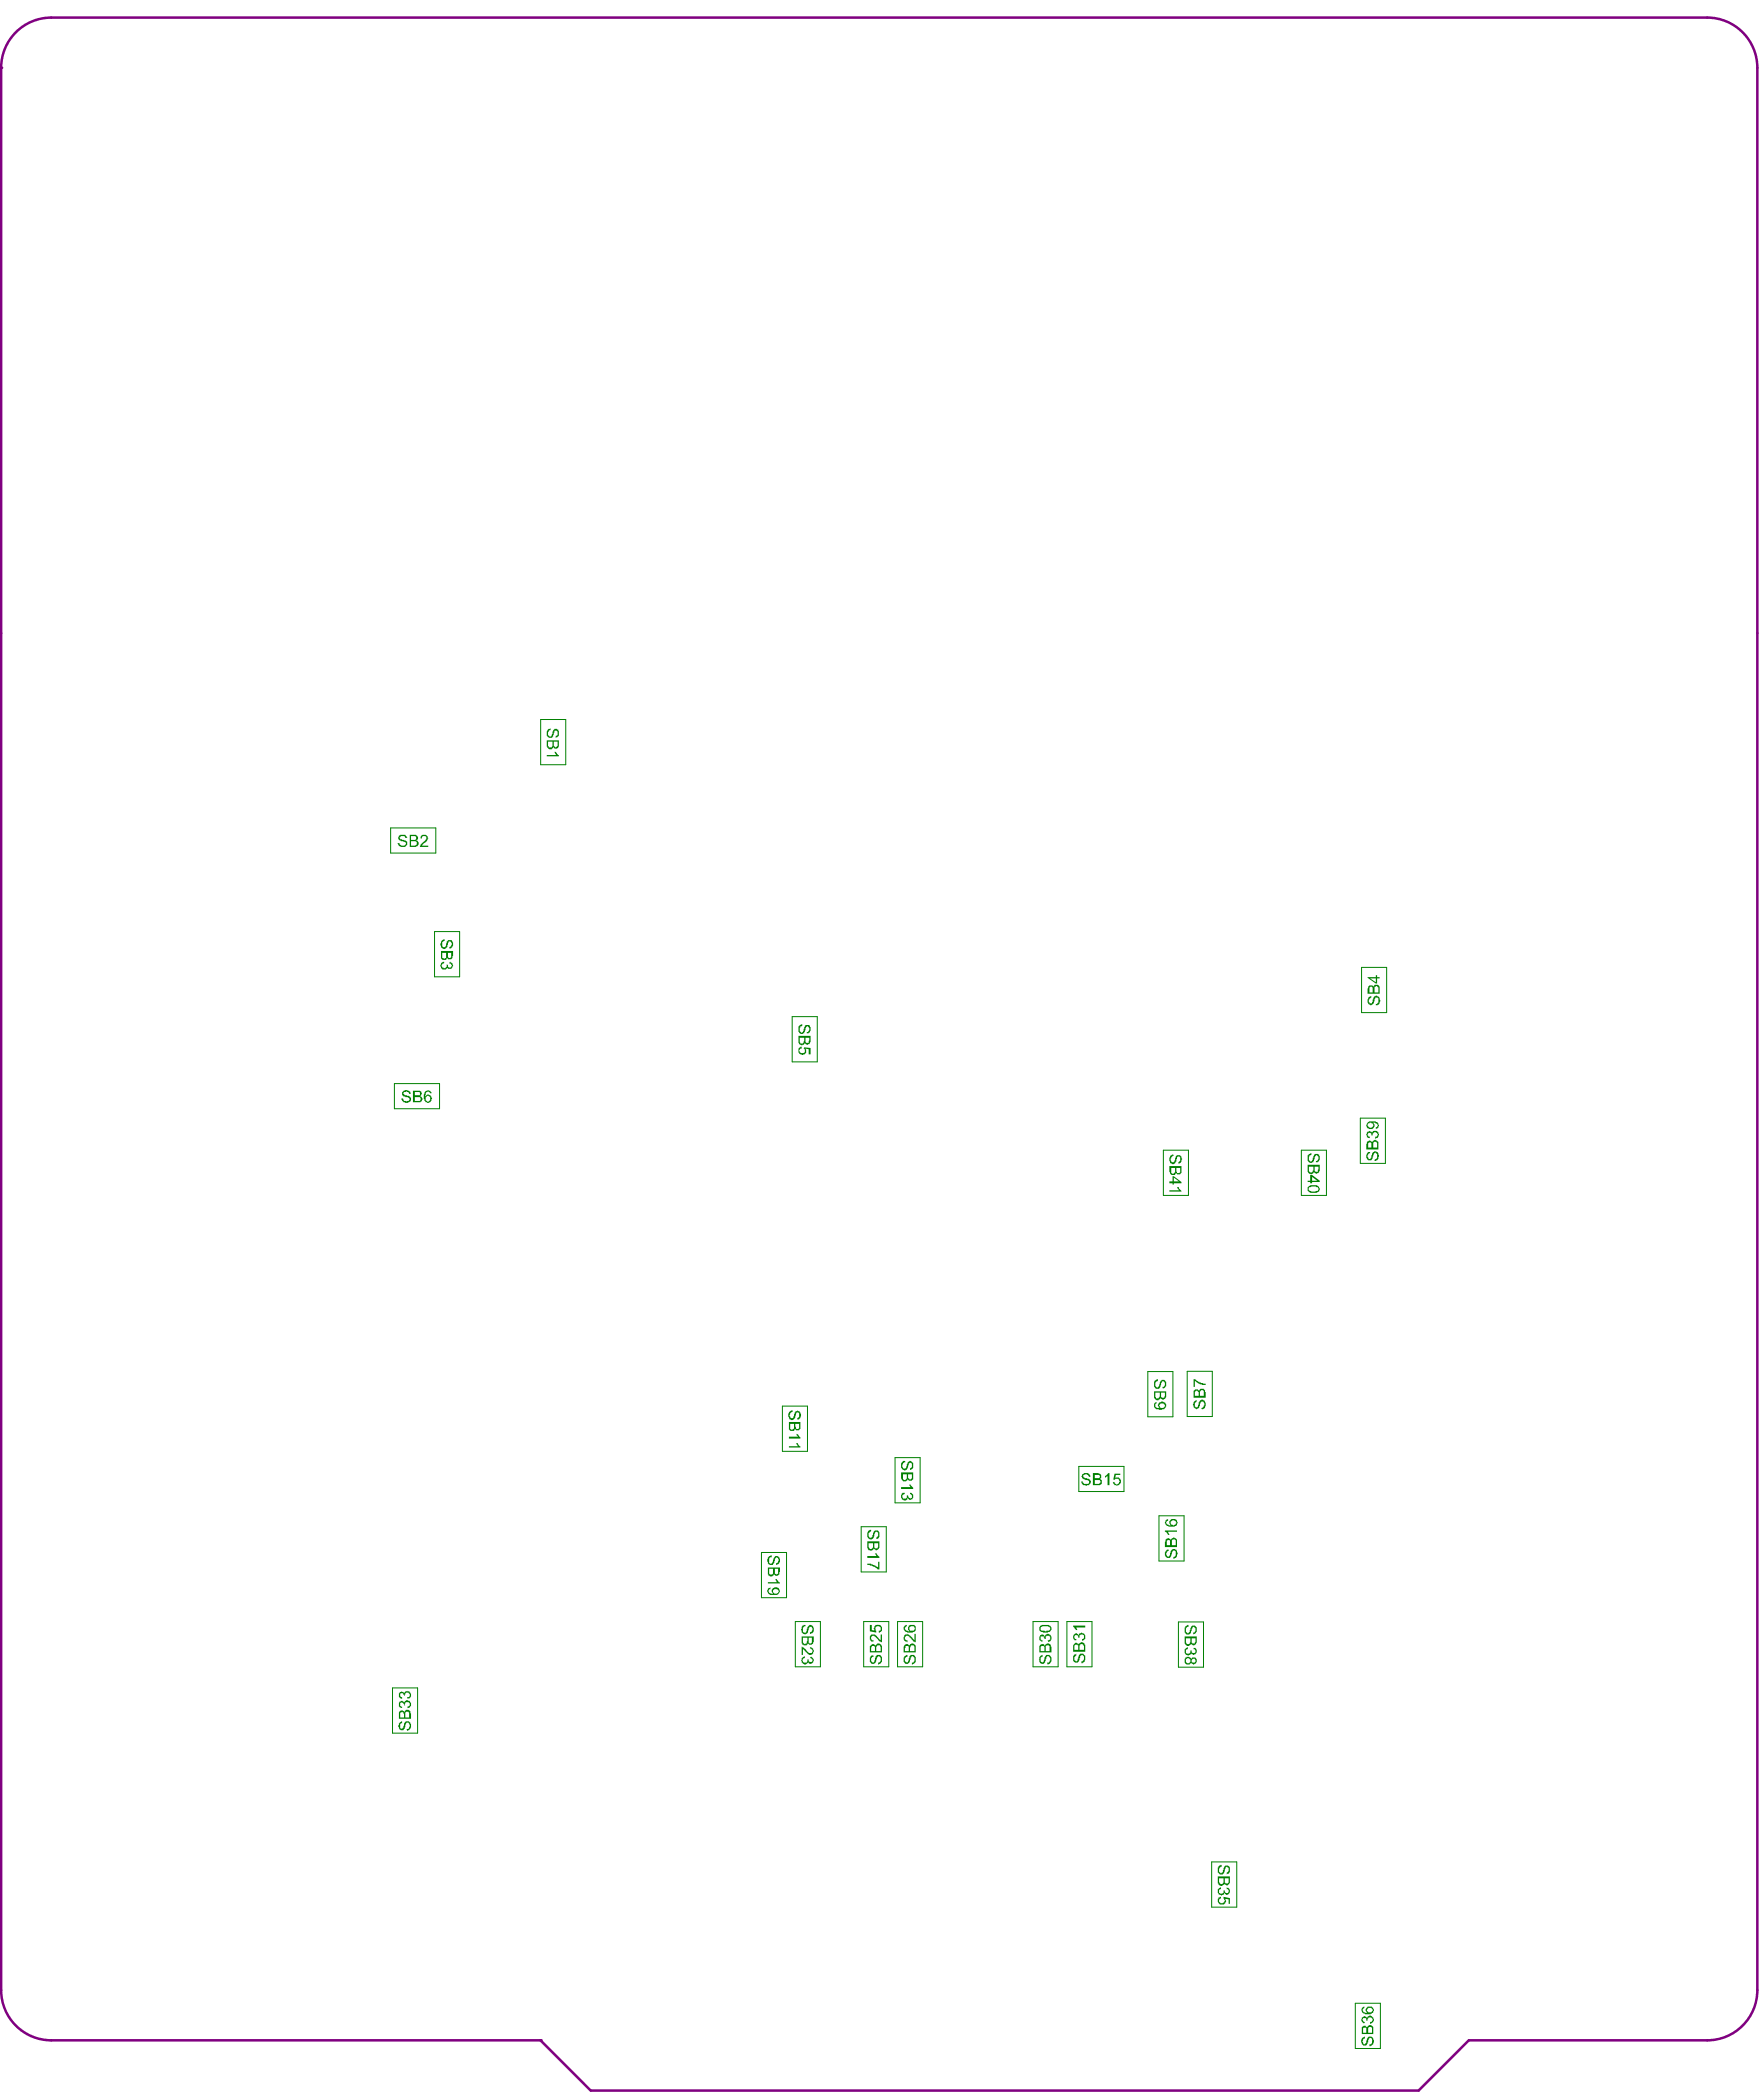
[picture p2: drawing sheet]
<svg xmlns="http://www.w3.org/2000/svg" width="234mm" height="278mm" viewBox="0 0 234 278" stroke-linecap="round" stroke-linejoin="round" font-family="sans-serif">
<path d="M71.6 270.3l6.7 6.6h109.6l6.7-6.6" fill="none" stroke="#800080" stroke-width=".33"/>
<circle cx="71.6" cy="270.3" r=".17" fill="#800080"/>
<path d="M.2 9v254.6M6.8 2.3h219.3M232.8 9v254.6M6.8 270.3h64.8M194.6 270.3h31.5" fill="none" stroke="#800080" stroke-width=".33"/>
<circle cx=".2" cy="9" r=".17" fill="#800080"/>
<path d="M6.8 2.3a6.7 6.7 0 0 0-6.6 6.7M226.1 2.3a6.7 6.7 0 0 1 6.7 6.7M.2 263.6a6.7 6.7 0 0 0 6.6 6.7M232.8 263.6a6.7 6.7 0 0 1-6.7 6.7" fill="none" stroke="#800080" stroke-width=".33"/>
<g fill="none" stroke="#008000" stroke-width=".13">
<path d="M71.6 95.3h3.3v6h-3.3zM51.7 109.7h6v3.3h-6zM57.6 123.4h3.3v6h-3.3zM104.9 134.7h3.4v6h-3.4zM180.4 128.1h3.3v6h-3.3zM52.2 143.5h6v3.4h-6zM154.1 152.4h3.3v5.9h-3.3zM172.4 152.4h3.3v5.9h-3.3zM180.2 148.1h3.3v6h-3.3zM103.6 186.3h3.4v5.9h-3.4zM118.6 193.1h3.3v6h-3.3zM142.9 194.2h6v3.4h-6z"/>
<path d="M152 181.7h3.4v6h-3.4zM157.3 181.6h3.3v6h-3.3zM100.9 205.6h3.3v6h-3.3zM105.4 214.8h3.3v6h-3.3zM114.1 202.2h3.3v6h-3.3zM114.4 214.8h3.3v6h-3.3zM118.9 214.8h3.3v6h-3.3zM136.8 214.8h3.4v6h-3.4zM141.3 214.8h3.4v6h-3.4zM153.5 200.8h3.3v6h-3.3zM156.1 214.8h3.3v6h-3.3zM52 223.6h3.3v6h-3.3z"/>
<path d="M160.5 246.6h3.3v6h-3.3zM179.5 265.4h3.4v5.9h-3.4z"/>
</g>
<g fill="#008000">
<path d="M158.4 185.5h.1l-.1 .2a.44 .44 0 0 0-.1 .6 .24 .24 0 0 0 .3 .1 .24 .24 0 0 0 .1-.2l.1-.2a.45 .45 0 0 1 .2-.5 .45 .45 0 0 1 .5 .1 .64 .64 0 0 1 .2 .6 .64 .64 0 0 1-.5 .5l-.1-.2a.3 .3 0 0 0 .4-.3 .3 .3 0 0 0 0-.4 .3 .3 0 0 0-.3-.1h-.2l-.1 .6a.4 .4 0 0 1-.5 .3l-.3-.2v-.2h-.1l.1-.5z"/>
<path d="M158.1 182.7h.3a1.47 1.47 0 0 0 1 .5v.1h.3v.2h-.1a1.68 1.68 0 0 1-1.2-.6h-.1v.8h-.2z"/>
<path d="M181.3 132.1l.4-.1v.1l-.4 .3v.2a.32 .32 0 0 0 .4 .3l.2-.6a.43 .43 0 0 1 .5-.4v.1a.32 .32 0 0 1 .4 .4v.2l-.1 .5-.4 .1v-.2a.32 .32 0 0 0 .3-.4 .34 .34 0 0 0-.4-.5l-.1 .5h-.1a.41 .41 0 0 1-.3 .5 .41 .41 0 0 1-.5-.2v-.1v-.4z"/>
<path d="M72.7 96.5h.2v.2a.48 .48 0 0 0 0 .9h.1l.1-.4h.1v-.3h.1a.32 .32 0 0 1 .4-.4l.2 .1 .1 .5a.38 .38 0 0 1-.1 .5l-.3 .1v-.2a.39 .39 0 0 0 .3-.6l-.1-.1a.22 .22 0 0 0-.3 0 .22 .22 0 0 0-.1 .3l-.1 .3a.39 .39 0 0 1-.4 .3 .39 .39 0 0 1-.4-.2h-.1v-.3a.6 .6 0 0 1 .3-.7z"/>
<path d="M72.4 100h1.3l-.2-.2v-.1h-.1v-.1h.2l.4 .4v.2h-1.6z"/>
<path d="M157 215.4l.4-.2v.3h-.1a.45 .45 0 0 0-.2 .4 .45 .45 0 0 0 .3 .4l.2-.1 .1-.4a.45 .45 0 0 1 .5-.5 .45 .45 0 0 1 .3 .7 .58 .58 0 0 1-.4 .5l-.1-.2a.38 .38 0 0 0 .4-.4 .38 .38 0 0 0-.4-.4l-.2 .6a.43 .43 0 0 1-.5 .4 .43 .43 0 0 1-.4-.5z"/>
<path d="M157.1 218.3l.2-.1v.3a.33 .33 0 0 0-.2 .2 .33 .33 0 0 0 .1 .3 .36 .36 0 0 0 .4 0 .36 .36 0 0 0 .1-.4h.2a.32 .32 0 0 0 .4 .4 .3 .3 0 0 0 .1-.3 .3 .3 0 0 0-.3-.2v-.2h.1a.35 .35 0 0 1 .3 .5l-.1 .2-.2 .1v.1l-.3-.1-.1-.1a.39 .39 0 0 1-.6 .2l-.2-.1-.1-.2a.38 .38 0 0 1 .2-.5z"/>
<path d="M115.1 202.7l.3-.1-.1 .3a.45 .45 0 0 0-.2 .4 .45 .45 0 0 0 .3 .4l.2-.1v-.3a.46 .46 0 0 1 .5-.6 .46 .46 0 0 1 .4 .7 .34 .34 0 0 1-.4 .4l.1-.2a.44 .44 0 0 0 .1-.6l-.3-.1-.2 .4a.46 .46 0 0 1-.3 .5 .46 .46 0 0 1-.5-.1l-.1-.1v-.6h.1z"/>
<path d="M114.9 206.1h1.3l-.3-.2v-.1h.3v.1l.3 .3v.2h-1.6z"/>
<path d="M114.9 207.1a2.04 2.04 0 0 1 1.4 .5v-.7h.2v1h-.3a1.91 1.91 0 0 0-1.1-.6h-.2z"/>
<path d="M153 182.9l.4-.2v.2a.32 .32 0 0 0-.4 .5v.1a.3 .3 0 0 0 .4 .3l.2-.2v-.3a.46 .46 0 0 1 .6-.5l.1 .1a.68 .68 0 0 1-.2 1.1l-.1-.3a.38 .38 0 0 0 .3-.4 .38 .38 0 0 0-.3-.4l-.3 .6a.34 .34 0 0 1-.4 .5 .43 .43 0 0 1-.4-.5z"/>
<path d="M119.6 193.5h.3l.1 .2a.44 .44 0 0 0-.5 .3 .44 .44 0 0 0 .3 .5l.2-.1 .1-.5h.1a.34 .34 0 0 1 .2-.3 .34 .34 0 0 1 .3 0l.1 .1a.44 .44 0 0 1 .2 .6 .42 .42 0 0 1-.5 .4l.1-.3a.44 .44 0 0 0 .2-.5 .24 .24 0 0 0-.3-.1 .24 .24 0 0 0-.1 .2l-.1 .4a.47 .47 0 0 1-.5 .4 .47 .47 0 0 1-.4-.5v-.4z"/>
<path d="M119.4 197h1.2l-.1-.2v-.2h-.1h.2l.4 .5v.1h-1.6z"/>
<path d="M119.5 197.7h.3l.1 .2a.31 .31 0 0 0-.4 .4 .31 .31 0 0 0 .5 .1h.1v-.3h.2l.1 .3h.1v.1l.2-.1a.3 .3 0 0 0 .1-.3 .3 .3 0 0 0-.3-.2v-.2a.47 .47 0 0 1 .4 .8l-.1 .1a.3 .3 0 0 1-.3 .1 .3 .3 0 0 1-.2-.3h-.1a.38 .38 0 0 1-.4 .4 .38 .38 0 0 1-.4-.4v-.4z"/>
<path d="M142.3 219.1h.3v-.1l-.1 .4a.37 .37 0 0 0-.2 .4 .37 .37 0 0 0 .4 .3l.2-.7a.32 .32 0 0 1 .4-.4h.1a.71 .71 0 0 1 .1 1.2l-.2 .1v-.2a.35 .35 0 0 0 .3-.5 .3 .3 0 0 0-.3-.4l-.2 .2v.2h-.1a.46 .46 0 0 1-.5 .6 .46 .46 0 0 1-.3-.6z"/>
<path d="M142.3 216.4l.4-.1 .1 .3 .2-.2a.45 .45 0 0 1 .5 0 .45 .45 0 0 1 .3 .4v.1a.3 .3 0 0 1-.4 .4l-.1 .1v-.3a.33 .33 0 0 0 .3-.4 .33 .33 0 0 0-.3-.2 .33 .33 0 0 0-.3 .3v.1h-.2a.28 .28 0 0 0-.1-.3 .28 .28 0 0 0-.4 .1 .28 .28 0 0 0 .2 .4h.1v.3l-.1-.1a.35 .35 0 0 1-.3-.5z"/>
<path d="M142.2 215.3h1.6v.3h-1.3h.1l.1 .3h-.2l-.2-.3-.1-.1z"/>
<path d="M105.9 135.8l.4-.1v.2h-.3l-.1 .3a.38 .38 0 0 0 .2 .5v.1a.35 .35 0 0 0 .3-.5l.1-.1a.41 .41 0 0 1 .3-.4 .41 .41 0 0 1 .5 .1 .57 .57 0 0 1 .1 .6 .57 .57 0 0 1-.5 .4v-.2a.38 .38 0 0 0 .3-.4 .38 .38 0 0 0-.3-.4l-.2 .3-.1 .5-.2 .2a.47 .47 0 0 1-.5-.1 .47 .47 0 0 1-.1-.5v-.4z"/>
<path d="M106 138.6h.2v.3a.34 .34 0 0 0-.3 .5h.1a.37 .37 0 0 0 .5 0 .37 .37 0 0 0 .1-.4l-.2-.1 .1-.2 .9 .1v.9h-.3v-.7l-.4-.1 .1 .2a.38 .38 0 0 1-.2 .5 .32 .32 0 0 1-.5 .1 .54 .54 0 0 1-.2-1z"/>
<path d="M154.6 205.3h.2v.1a.45 .45 0 0 0-.3 .5h.1v.3h.2l.2-.2v-.3l.1-.1a.42 .42 0 0 1 .4-.4 .42 .42 0 0 1 .4 .4l.1 .1-.1 .3a.43 .43 0 0 1-.5 .4l.1-.2a.39 .39 0 0 0 .2-.6l-.1-.3-.3 .1-.1 .5a.35 .35 0 0 1-.5 .5 .49 .49 0 0 1-.4-.7z"/>
<path d="M154.3 202.7h1.6v.2h-1.2l.2 .3v.1h-.2l-.1-.3-.3-.1z"/>
<path d="M104.8 186.8h.2v.2l-.2 .1v.1a.34 .34 0 0 0 0 .6h.3l.2-.7 .1-.2h.2v-.1a.7 .7 0 0 1 .4 1l-.1 .2h-.3v-.2a.52 .52 0 0 0 .2-.7 .32 .32 0 0 0-.4 .4h-.1a.46 .46 0 0 1-.2 .5 .46 .46 0 0 1-.6-.2l-.1-.2a.53 .53 0 0 1 .4-.7z"/>
<path d="M104.5 190.3h1.2l-.2-.2v-.1h-.1h.3l.2 .3 .1 .1v.2h-1.5z"/>
<path d="M104.5 191.6h1.2l-.3-.5h.3v.2l.3 .3v.1h-1.5z"/>
<path d="M137.8 219.3l.3-.1v.3a.38 .38 0 0 0-.3 .3 .38 .38 0 0 0 .1 .3l.2 .1 .2-.1 .1-.4a.43 .43 0 0 1 .4-.5h.1a.58 .58 0 0 1 .4 .4 .58 .58 0 0 1-.2 .6l-.2 .3h-.1l-.1-.3h.1a.43 .43 0 0 0 .3-.4 .43 .43 0 0 0-.3-.4l-.2 .1v.2h-.1l-.1 .4a.32 .32 0 0 1-.4 .3l-.2-.1-.2-.5h.1v-.3z"/>
<path d="M137.8 216.6a.3 .3 0 0 1 .4-.1 .3 .3 0 0 1 .2 .3 .35 .35 0 0 1 .5-.4l.1 .1a.55 .55 0 0 1 0 .9l-.1 .1-.1-.2a.33 .33 0 0 0 .4-.3 .33 .33 0 0 0-.4-.4 .33 .33 0 0 0-.3 .4v.1h-.1a.32 .32 0 0 0-.5-.3h-.1a.34 .34 0 0 0 .3 .5v.1h-.2a.51 .51 0 0 1-.2-.6h.1z"/>
<path d="M52.8 110.7l.5-.1a.38 .38 0 0 1 .5 .1h.1v.3h-.2a.39 .39 0 0 0-.6-.3l-.1 .1a.22 .22 0 0 0 0 .3 .22 .22 0 0 0 .3 .1v.1h.3a.39 .39 0 0 1 .3 .4 .39 .39 0 0 1-.2 .4v.1h-.3a.71 .71 0 0 1-.7-.5h.2a.35 .35 0 0 0 .5 .3 .32 .32 0 0 0 .4-.4l-.4-.1v-.1h-.3v-.1a.32 .32 0 0 1-.3-.4z"/>
<path d="M55.8 110.7h.1a.49 .49 0 0 1 .6-.1 .49 .49 0 0 1 .1 .7l-.7 .7h.8v.2h-1.1l.1-.4 .4-.3a.58 .58 0 0 0 .4-.6 .34 .34 0 0 0-.6 0v.2l-.3-.1h.1z"/>
<path d="M115.4 219.3l.2-.1 .1 .3a.38 .38 0 0 0-.3 .3 .38 .38 0 0 0 .3 .4l.3-.6a.32 .32 0 0 1 .4-.4 .43 .43 0 0 1 .4 .5v.3a.55 .55 0 0 1-.5 .5v-.3a.32 .32 0 0 0 .4-.4v-.1a.3 .3 0 0 0-.4-.3l-.1 .2-.1 .3a.46 .46 0 0 1-.6 .5l-.3-.3v-.5h.1z"/>
<path d="M115.4 216.5h.2a.89 .89 0 0 1 .8 .5l.3 .3v-.8h.1v1l-.3-.1-.5-.6a.32 .32 0 0 0-.4-.1 .32 .32 0 0 0-.2 .4l.1 .2h.2l-.1 .2v-.1h-.2l-.1-.2h-.1v-.4z"/>
<path d="M115.2 215.2h.3v.7l.4 .1a.45 .45 0 0 1-.1-.5 .45 .45 0 0 1 .4-.3h.1a.47 .47 0 0 1 .5 .6 .42 .42 0 0 1-.4 .5v-.3a.26 .26 0 0 0 .3-.2 .26 .26 0 0 0-.2-.3v-.1a.43 .43 0 0 0-.6 .3h.1v.3h.1v.3l-.9-.2z"/>
<path d="M143.3 195.3a.73 .73 0 0 1 1.1 .2v.1h-.1l-.3-.3h-.2a.3 .3 0 0 0-.3 .3l.2 .2h.3l.1 .1a.43 .43 0 0 1 .4 .5h-.1a.32 .32 0 0 1-.4 .3l-.1 .1-.1-.1a.44 .44 0 0 1-.5-.5h.1a.32 .32 0 0 0 .4 .4 .28 .28 0 0 0 .5-.2 .28 .28 0 0 0-.4-.4h-.1a.32 .32 0 0 1-.5-.4z"/>
<path d="M146.8 195.1h.2v1.6h-.3v-1.2l-.3 .2v-.2z"/>
<path d="M147.6 195.2h.8v.2h-.6l-.1 .4a.51 .51 0 0 1 .8 .2 .51 .51 0 0 1-.4 .7l-.1 .1-.2-.1a.3 .3 0 0 1-.3-.3l-.1-.1h.2a.3 .3 0 0 0 .3 .3 .3 .3 0 0 0 .3-.3h.1v-.2h-.1a.33 .33 0 0 0-.2-.2 .33 .33 0 0 0-.4 .1h-.1z"/>
<path d="M58.7 124.4h.2v.2l-.1 .1a.44 .44 0 0 0-.2 .6 .24 .24 0 0 0 .2 .2 .24 .24 0 0 0 .2-.1l.2-.5a.32 .32 0 0 1 .4-.4h.2a.61 .61 0 0 1 .2 .6 .61 .61 0 0 1-.4 .5h-.1v-.1a.38 .38 0 0 0 .4-.5 .38 .38 0 0 0-.5-.3l-.1 .5a.42 .42 0 0 1-.4 .5 .42 .42 0 0 1-.5-.4l-.1-.3h.1v-.3z"/>
<path d="M58.5 127.5l.3-.1v.3a.25 .25 0 0 0-.3 .2 .25 .25 0 0 0 .3 .3 .32 .32 0 0 0 .4-.4v-.1l.1 .1a.3 .3 0 0 0 .4 .4l.2-.2v-.2h-.1v-.1l-.3-.1 .1-.2 .1 .1a.45 .45 0 0 1 .3 .5h-.1a.36 .36 0 0 1-.2 .3 .36 .36 0 0 1-.4-.1 .47 .47 0 0 1-.7 .2 .47 .47 0 0 1-.2-.7z"/>
<path d="M119.8 219.4l.4-.2v.3h-.2l-.1 .1a.46 .46 0 0 0 .2 .6l.3-.2 .1-.4a.32 .32 0 0 1 .4-.4 .43 .43 0 0 1 .4 .5 .55 .55 0 0 1-.5 .8v-.3h.1a.45 .45 0 0 0 .2-.4 .45 .45 0 0 0-.3-.4l-.2 .2-.1 .3a.46 .46 0 0 1-.5 .5l-.3-.3z"/>
<path d="M119.9 216.5h.2v-.1l.3 .1 .7 .8v-.9h.2v1.1l-.3-.1-.4-.4a.51 .51 0 0 0-.6-.2 .3 .3 0 0 0-.1 .3 .3 .3 0 0 0 .3 .2v.2h-.1v-.1h-.3v-.2h-.1v-.4z"/>
<path d="M155.1 153l.3-.1 .1 .2a.3 .3 0 0 0-.3 .3 .3 .3 0 0 0-.1 .4 .3 .3 0 0 0 .3 .1h.2l.1-.5a.38 .38 0 0 1 .5-.4 .38 .38 0 0 1 .3 .4h.1v.2h-.1a.43 .43 0 0 1-.4 .5l.1-.2a.44 .44 0 0 0 .1-.6 .24 .24 0 0 0-.2-.1 .24 .24 0 0 0-.2 .2l-.1 .2a.5 .5 0 0 1-.2 .5 .5 .5 0 0 1-.6-.1l-.1-.6z"/>
<path d="M154.9 157.7h1.3l-.2-.2v-.2h-.1v-.1h.3v.2l.3 .4h-1.6z"/>
<path d="M181.2 152.6h.3v.2h-.2l-.1 .2v.3l.1 .2h.2l.2-.1v-.4v-.1a.42 .42 0 0 1 .5-.4 .42 .42 0 0 1 .4 .4l.1 .1-.1 .4a.43 .43 0 0 1-.5 .4l.1-.3a.39 .39 0 0 0 .2-.6l-.2-.2-.2 .1-.1 .4h-.1a.43 .43 0 0 1-.4 .5 .43 .43 0 0 1-.4-.5v-.3h.1v-.1z"/>
<path d="M181.2 149.9l.3-.1 .2 .3 .2-.3 .3-.1v.1a.49 .49 0 0 1 .4 .3 .49 .49 0 0 1-.1 .6l-.3 .1v-.2h.1a.31 .31 0 0 0 .1-.5 .31 .31 0 0 0-.5 0h-.1v.3h-.1a.32 .32 0 0 0-.5-.3v.3l.1 .2h.2l-.1 .2v-.1h-.3v-.2a.33 .33 0 0 1 .1-.5z"/>
<path d="M106.3 215.3l.4-.1v.2a.32 .32 0 0 0-.3 .4 .28 .28 0 0 0 .2 .5 .28 .28 0 0 0 .3-.4l.1-.5a.45 .45 0 0 1 .6-.1 .45 .45 0 0 1 .2 .5v.1a.32 .32 0 0 1-.3 .4v.1h-.2l.1-.2a.36 .36 0 0 0 .1-.6v-.1a.32 .32 0 0 0-.4 .4l-.1 .1a.41 .41 0 0 1-.2 .4 .41 .41 0 0 1-.5-.1h-.1l-.1-.4z"/>
<path d="M106.2 218.1l.2 .1 .6 .6a.31 .31 0 0 0 .5 .1 .31 .31 0 0 0 0-.4l-.2-.1v-.2a.32 .32 0 0 1 .4 .3l.1 .1a.46 .46 0 0 1-.3 .5 .46 .46 0 0 1-.5-.1l-.6-.5v.7h-.2z"/>
<path d="M106.4 219.5l.2-.1v.2h-.2v.2a.32 .32 0 0 0 .3 .5 .32 .32 0 0 0 .3-.5h.1a.32 .32 0 0 0 .4 .3 .24 .24 0 0 0 .1-.2 .24 .24 0 0 0-.1-.2v-.1h-.2l.2-.1a.48 .48 0 0 1 .3 .5 .48 .48 0 0 1-.5 .4l-.3-.3v.1a.46 .46 0 0 1-.5 .2 .46 .46 0 0 1-.3-.4h-.1l.1-.4z"/>
<path d="M101.9 206.1l.3-.1v.3a.38 .38 0 0 0-.3 .2 .38 .38 0 0 0 0 .4v.1a.22 .22 0 0 0 .2 .1 .22 .22 0 0 0 .2-.2h.1l.1-.4a.38 .38 0 0 1 .3-.4 .38 .38 0 0 1 .4 .3l.1 .1a.71 .71 0 0 1-.5 .8v-.3h.2a.34 .34 0 0 0 0-.6 .22 .22 0 0 0-.3 0 .22 .22 0 0 0-.1 .2v.4h-.1a.33 .33 0 0 1-.3 .3 .33 .33 0 0 1-.3-.1 .63 .63 0 0 1 0-1z"/>
<path d="M101.7 209.6h1.2l-.1-.3h-.1v-.1h.2l.4 .5h-1.6z"/>
<path d="M53 228.1l.3-.1v.3a.39 .39 0 0 0-.3 .6l.3 .1 .1-.1 .1-.4a.47 .47 0 0 1 .5-.5 .47 .47 0 0 1 .4 .5v.4a.3 .3 0 0 1-.4 .3l-.1 .1v-.3h.1a.45 .45 0 0 0 .3-.4 .45 .45 0 0 0-.4-.4l-.1 .1-.2 .6a.32 .32 0 0 1-.4 .3l-.3-.1-.1-.3v-.5z"/>
<path d="M52.9 225.4h.1a.3 .3 0 0 1 .3-.1 .3 .3 0 0 1 .2 .3l.1-.2a.42 .42 0 0 1 .4-.2 .42 .42 0 0 1 .4 .4v.2a.42 .42 0 0 1-.4 .4v.1l-.1-.2a.32 .32 0 0 0 .4-.3 .32 .32 0 0 0-.2-.4 .32 .32 0 0 0-.4 .2l-.1 .1 .1 .2h-.2l-.1-.3a.28 .28 0 0 0-.4 .1 .28 .28 0 0 0 .3 .4v.1a.34 .34 0 0 1-.5-.4z"/>
<path d="M53 224.1l.3-.1 .2 .3 .1-.2a.51 .51 0 0 1 .7 .1 .51 .51 0 0 1 0 .7v.1h-.3l-.1-.2a.32 .32 0 0 0 .4-.4h-.1a.26 .26 0 0 0-.3-.2 .26 .26 0 0 0-.2 .3h-.1v.1h.1h-.2v-.1a.25 .25 0 0 0-.2-.2 .25 .25 0 0 0-.3 .2l.1 .3h.2v.2a.52 .52 0 0 1-.5-.3 .52 .52 0 0 1 .2-.6z"/>
<path d="M53.4 144.5h.2v-.1l.6 .1 .2 .4h-.2l-.1-.3h-.2h-.3a.17 .17 0 0 0-.2 .2 .17 .17 0 0 0 .2 .2v.1l.4 .1a.47 .47 0 0 1 .4 .5 .47 .47 0 0 1-.5 .4l-.5-.1-.2-.3v-.2h.2v.2a.43 .43 0 0 0 .6 .1l.3-.1-.1-.3-.6-.2a.32 .32 0 0 1-.3-.4v-.2z"/>
<path d="M180.6 269.9l.2-.1v.2h-.1a.44 .44 0 0 0-.1 .6 .17 .17 0 0 0 .1 .2 .17 .17 0 0 0 .2-.2h.1v-.3h.1a.43 .43 0 0 1 .3-.5 .43 .43 0 0 1 .5 .4h.1v.3l-.1 .1a.3 .3 0 0 1-.3 .4h-.2v-.2a.32 .32 0 0 0 .3-.4h.1l-.1-.2a.22 .22 0 0 0-.2-.3 .22 .22 0 0 0-.2 .3h-.1v.3a.35 .35 0 0 1-.5 .5 .3 .3 0 0 1-.3-.4 .55 .55 0 0 1 .2-.7z"/>
<path d="M180.4 267.2l.4-.1 .3 .2a.39 .39 0 0 1 .3-.3 .39 .39 0 0 1 .4 .2l.1 .1a.37 .37 0 0 1-.2 .6v.1l-.2 .1v-.3h.2a.33 .33 0 0 0 0-.5 .35 .35 0 0 0-.3-.1 .35 .35 0 0 0-.2 .4v.1h-.2a.26 .26 0 0 0-.2-.4 .26 .26 0 0 0-.3 .3l.1 .2h.2l-.1 .2a.3 .3 0 0 1-.3-.3h-.1z"/>
<path d="M161.5 247.1l.3-.1v.3a.35 .35 0 0 0-.3 .5 .3 .3 0 0 0 .3 .3l.2-.1v-.3h.1a.46 .46 0 0 1 .5-.6 .46 .46 0 0 1 .3 .7 .34 .34 0 0 1-.4 .4v.1l.1-.3a.37 .37 0 0 0 .1-.4 .37 .37 0 0 0-.3-.3l-.2 .7a.32 .32 0 0 1-.5 .3h-.1a.82 .82 0 0 1-.2-1z"/>
<path d="M161.5 250.1l.2-.1v.2a.33 .33 0 0 0-.3 .4 .33 .33 0 0 0 .4 .3 .33 .33 0 0 0 .3-.4v-.1h.1a.28 .28 0 0 0 .2 .4 .28 .28 0 0 0 .4-.2 .28 .28 0 0 0-.2-.4h-.1v-.2a.51 .51 0 0 1 .4 .5 .51 .51 0 0 1-.5 .5l-.2-.3-.1 .2a.45 .45 0 0 1-.6 .1 .45 .45 0 0 1-.2-.5v-.3z"/>
<path d="M161.4 251.3h.3v.2a.31 .31 0 0 0-.2 .4 .31 .31 0 0 0 .3 .2l.4-.1v-.2v-.3h-.1v-.2l.8 .1v.8h-.1v-.6l-.6-.1a.34 .34 0 0 1 0 .6 .43 .43 0 0 1-.5 .2l-.4-.4z"/>
<path d="M173.4 152.8h.3v.1l-.2 .1-.1 .3a.38 .38 0 0 0 .2 .5v.1a.35 .35 0 0 0 .3-.5h.1v-.2a.44 .44 0 0 1 .5-.3 .44 .44 0 0 1 .3 .5 .44 .44 0 0 1-.5 .5v-.1a.35 .35 0 0 0 .4-.5l-.1-.1a.17 .17 0 0 0-.2-.2 .17 .17 0 0 0-.2 .2l-.1 .6-.2 .1a.47 .47 0 0 1-.6 0 .47 .47 0 0 1-.1-.5v-.4z"/>
<path d="M158.4 184.2l-.1 .2v.5h.5v-.3a.3 .3 0 0 0-.4-.4zM159.1 184.1l-.1 .2v.6h.5v-.7zM158.3 184a.38 .38 0 0 1 .5 .2h.1a.39 .39 0 0 1 .4-.3 .39 .39 0 0 1 .3 .5h.1v.7h-1.6v-.9z"/>
<path d="M181.5 130.7l-.1 .1v.7h.4v-.5a.3 .3 0 0 0-.3-.3zM182.1 130.7v.8h.5v-.5a.3 .3 0 0 0-.3-.4v.1zM181.4 130.5a.38 .38 0 0 1 .5 .2 .46 .46 0 0 1 .6-.2 .46 .46 0 0 1 .3 .5v.6h-1.6v-.6z"/>
<path d="M181.5 129.6l.8 .5v-.5zM181.2 129.4h1.1v-.2h.1v.2h.4v.2h-.4v.7h-.1l-1.1-.8z"/>
<path d="M73.4 98.2v.5a.26 .26 0 0 0 .1 .2 .26 .26 0 0 0 .3 0l.1-.1v-.6zM72.6 98.2l.1 .8a.34 .34 0 0 0 .3 0 .34 .34 0 0 0 .2-.3v-.5zM72.4 98.1h1.6v.8h-.1a.28 .28 0 0 1-.1 .3 .28 .28 0 0 1-.4-.1l-.1-.2a.32 .32 0 0 1-.4 .4l-.3-.1-.1-.3h-.1z"/>
<path d="M157.9 217v.4a.23 .23 0 0 0 .1 .3 .23 .23 0 0 0 .3-.1l.1-.1v-.5zM157.1 217v.4a.32 .32 0 0 0 .4 .4l.2-.3v-.5zM156.9 216.8h1.6v.6a.41 .41 0 0 1-.2 .5 .41 .41 0 0 1-.5-.2v.1a.46 .46 0 0 1-.6 .2 .46 .46 0 0 1-.3-.6z"/>
<path d="M157.9 220a.25 .25 0 0 0 .5 0 .25 .25 0 0 0-.5 0zM157.3 219.6v.1a.32 .32 0 0 0-.2 .4 .32 .32 0 0 0 .3 .2 .32 .32 0 0 0 .3-.3 .32 .32 0 0 0-.4-.4zM157 219.6l.3-.1a.32 .32 0 0 1 .5 .3 .42 .42 0 0 1 .5-.2 .42 .42 0 0 1 .2 .5l-.3 .4-.3-.1-.1-.2a.47 .47 0 0 1-.7 .2 .47 .47 0 0 1-.2-.6z"/>
<path d="M115.8 204.4v.4a.32 .32 0 0 0 .4 .3l.1-.7zM115.1 204.4v.5v.1a.22 .22 0 0 0 .3 .2 .22 .22 0 0 0 .2-.2v-.6zM114.9 204.2h1.6v.6a.6 .6 0 0 1-.5 .5l-.3-.2a.45 .45 0 0 1-.6 .2l-.2-.2z"/>
<path d="M153.8 184.5v.4a.23 .23 0 0 0 .1 .3 .23 .23 0 0 0 .3-.1l.1-.1v-.5zM153 184.5v.4a.32 .32 0 0 0 .5 .3l.1-.2v-.5zM152.9 184.3h1.6v.6a.41 .41 0 0 1-.3 .4 .41 .41 0 0 1-.5-.2v.1a.46 .46 0 0 1-.5 .2 .46 .46 0 0 1-.3-.5z"/>
<path d="M153.7 185.9l-.1 .3a.38 .38 0 0 0 .4 .3 .38 .38 0 0 0 .3-.4h-.1a.38 .38 0 0 0-.5-.2zM153 185.7h.2v.2a.31 .31 0 0 0-.1 .4 .31 .31 0 0 0 .3 .2h.2a.48 .48 0 0 1-.1-.7 .48 .48 0 0 1 .6-.1 .45 .45 0 0 1 .4 .4 .45 .45 0 0 1-.3 .5v.1l-.3 .1-.7-.1a.56 .56 0 0 1-.2-1z"/>
<path d="M120.3 195.3v.3a.26 .26 0 0 0 .1 .3 .26 .26 0 0 0 .3 0l.1-.1v-.5zM119.6 195.3v.5a.22 .22 0 0 0 .2 .2 .22 .22 0 0 0 .2-.1h.1v-.6zM119.4 195h1.6v.8a.32 .32 0 0 1-.5 .3h-.1l-.2-.1-.2 .2a.38 .38 0 0 1-.5-.2l-.1-.1z"/>
<path d="M142.4 217.9h-.1v.6h.5v-.4a.26 .26 0 0 0-.1-.3 .26 .26 0 0 0-.3 .1zM143.2 217.8l-.2 .1v.6h.6l-.1-.6zM142.4 217.6l.4 .1 .1 .2a.38 .38 0 0 1 .4-.4 .38 .38 0 0 1 .4 .4h.1v.9h-1.6v-.9z"/>
<path d="M106.7 137.5v.3a.32 .32 0 0 0 .4 .3l.1-.6zM105.9 137.5v.4a.26 .26 0 0 0 .2 .3 .26 .26 0 0 0 .3-.2l.1-.1v-.4zM105.8 137.2h1.6v.7a.41 .41 0 0 1-.3 .4 .41 .41 0 0 1-.5-.2l-.2 .3h-.1v.1l-.2-.1a.35 .35 0 0 1-.3-.5z"/>
<path d="M154.6 204v.1v.6h.4v-.6zM155.3 203.9l-.1 .1v.7h.5v-.5a.32 .32 0 0 0-.4-.3zM154.5 203.8l.3-.1 .3 .3 .1-.3h.2h.2a.32 .32 0 0 1 .3 .5v.7h-1.6v-.7z"/>
<path d="M154.5 201.3l.2-.1v.3a.22 .22 0 0 0-.2 .1 .22 .22 0 0 0 .1 .3l.2 .2h.4l-.2-.1a.5 .5 0 0 1 0-.6 .5 .5 0 0 1 .6-.2l.2 .1v.1a.33 .33 0 0 1 .1 .5 .48 .48 0 0 1-.6 .3h-.5l-.1-.1a.3 .3 0 0 1-.3-.3h-.1v-.2zM155.2 201.5a.3 .3 0 0 0-.1 .3 .3 .3 0 0 0 .2 .2 .34 .34 0 0 0 .4 0 .34 .34 0 0 0 .1-.4l-.2-.2z"/>
<path d="M105.3 188.6l.1 .4a.23 .23 0 0 0 .3 .3 .23 .23 0 0 0 .2-.4v-.3zM104.7 188.6v.4a.3 .3 0 0 0 .3 .4l.2-.2v-.6zM104.5 188.4h1.5v.7a.32 .32 0 0 1-.4 .4h-.2l-.1-.2a.33 .33 0 0 1-.3 .3 .33 .33 0 0 1-.3-.1 .38 .38 0 0 1-.2-.6z"/>
<path d="M137.9 218l-.1 .1v.6h.6v-.6l-.3-.1v-.1v.1zM138.6 217.9l-.1 .1v.7h.5v-.5a.26 .26 0 0 0-.1-.3 .26 .26 0 0 0-.3 0zM137.8 217.9h.1a.3 .3 0 0 1 .3-.1 .3 .3 0 0 1 .2 .2 .38 .38 0 0 1 .5-.3 .38 .38 0 0 1 .3 .4h.1v.8h-1.6v-.9z"/>
<path d="M137.9 215.5a.3 .3 0 0 0-.1 .4 .3 .3 0 0 0 .5 .1l.1 .1h.2v-.1a.36 .36 0 0 0 .4 0 .36 .36 0 0 0 .1-.4 1.37 1.37 0 0 0-1.2-.1zM137.8 215.3l.4-.1a.92 .92 0 0 1 1.1 .4v.1a.6 .6 0 0 1-.7 .6h-.4l-.1-.1a.34 .34 0 0 1-.4-.5v-.2z"/>
<path d="M54.4 110.7v.6h.6l.1-.3h.1h-.1l-.1-.3zM54.4 111.4v.6h.6a.3 .3 0 0 0 .2-.3 .3 .3 0 0 0-.3-.3zM54.3 110.6h.8l.2 .2a.3 .3 0 0 1 .1 .3 .3 .3 0 0 1-.3 .2 .38 .38 0 0 1 .4 .4 .38 .38 0 0 1-.4 .4v.1h-.8z"/>
<path d="M115.5 218l-.1 .7h.5v-.4a.26 .26 0 0 0-.1-.3 .26 .26 0 0 0-.3 0zM116.2 217.9l-.1 .2v.6h.6v-.4a.32 .32 0 0 0-.5-.4zM115.4 217.9h.1a.38 .38 0 0 1 .5 .1 .39 .39 0 0 1 .3-.3 .39 .39 0 0 1 .4 .2l.1 .1v.9h-1.6v-.9z"/>
<path d="M145 195.4v.4h.4a.3 .3 0 0 0 .3-.3l-.1-.1zM145 196v.6h.4a.26 .26 0 0 0 .3-.2 .26 .26 0 0 0 0-.3v-.1zM144.8 195.1h.7v.1a.37 .37 0 0 1 .4 .3 .37 .37 0 0 1-.2 .4l.1 .1a.44 .44 0 0 1 .2 .6l-.3 .1h-.9z"/>
<path d="M59.3 126.2v.4a.3 .3 0 0 0 .4 .3l.1-.1v-.6zM58.6 126.2v.4a.26 .26 0 0 0 .1 .3 .26 .26 0 0 0 .3 0h.1v-.7zM58.4 126h1.6v.6h-.1a.42 .42 0 0 1-.3 .5 .42 .42 0 0 1-.4-.2 .33 .33 0 0 1-.3 .3 .33 .33 0 0 1-.3-.1 .38 .38 0 0 1-.2-.5z"/>
<path d="M120 218l-.1 .7h.5v-.6l-.1-.1zM120.7 217.9l-.1 .3h-.1v.5h.6v-.4a.28 .28 0 0 0 0-.4 .28 .28 0 0 0-.4 0zM120 217.8h.3l.2 .2v-.1a.44 .44 0 0 1 .5-.2 .44 .44 0 0 1 .3 .4v.8h-1.6v-.8z"/>
<path d="M120 215.2h.1l-.1 .3a.22 .22 0 0 0-.1 .2 .22 .22 0 0 0 .1 .2v.1l.5 .1a.47 .47 0 0 1-.2-.6 .47 .47 0 0 1 .5-.3h.1a.46 .46 0 0 1 .4 .4 .46 .46 0 0 1-.2 .5v.1a1.62 1.62 0 0 1-1.2-.1l-.1-.2a.36 .36 0 0 1 .2-.6zM120.6 215.4v.1a.28 .28 0 0 0-.1 .4 .28 .28 0 0 0 .4 .1h.2a.37 .37 0 0 0 0-.5 .37 .37 0 0 0-.5-.1z"/>
<path d="M155.8 154.7v.3a.32 .32 0 0 0 .5 .4v-.1v-.6zM155.2 154.7v.4a.3 .3 0 0 0 .3 .4l.2-.2v-.6zM154.9 154.5h1.6v.7a.32 .32 0 0 1-.4 .4h-.2l-.2-.2a.39 .39 0 0 1-.5 .2l-.3-.4z"/>
<path d="M155.5 156v.5h.7zM155.3 155.8h.2l1 .8v.1h-1v.2h-.2v-.2h-.4v-.2h.4z"/>
<path d="M181.3 151.3l-.1 .1v.6h.5v-.6zM182 151.2l-.1 .1v.7h.5v-.4a.28 .28 0 0 0-.1-.4 .28 .28 0 0 0-.3 0zM181.2 151.2l.3-.1 .2 .2 .1-.1a.45 .45 0 0 1 .6-.1 .45 .45 0 0 1 .2 .5v.7h-1.6v-.8h.1z"/>
<path d="M181.2 148.8v.2a.38 .38 0 0 0 .3 .4 .38 .38 0 0 0 .4-.4l-.2-.3zM181.3 148.5h.1a1.35 1.35 0 0 1 1.2 .3v.2a.34 .34 0 0 1-.3 .5v.1v-.3a.22 .22 0 0 0 .2-.2 .22 .22 0 0 0-.2-.2l-.1-.2h-.4a.49 .49 0 0 1 .1 .8 .49 .49 0 0 1-.7-.1l-.2-.2v-.2z"/>
<path d="M107.1 216.9v.5a.3 .3 0 0 0 .4 .3v-.1v-.7zM106.4 216.9v.5a.3 .3 0 0 0 .3 .4v-.1h.2l.1-.8zM106.2 216.8h1.6v.7h-.1v.2a.41 .41 0 0 1-.7 0 .44 .44 0 0 1-.5 .2 .44 .44 0 0 1-.3-.4z"/>
<path d="M102.6 207.8v.7l.3 .1v-.1h.2v-.7zM101.9 207.8v.5a.26 .26 0 0 0 .3 .3 .26 .26 0 0 0 .2-.4v-.4zM101.7 207.6h1.6l-.1 .8a.34 .34 0 0 1-.3 .3 .34 .34 0 0 1-.3-.2l-.2 .2a.45 .45 0 0 1-.5 0 .45 .45 0 0 1-.2-.5z"/>
<path d="M102.6 210.5a.27 .27 0 0 0-.2 .3 .27 .27 0 0 0 .2 .2v.1a.36 .36 0 0 0 .4 0 .36 .36 0 0 0 .1-.5l-.4-.2v.1zM101.8 210.3h.3v.2a.24 .24 0 0 0-.3 .2 .24 .24 0 0 0 .1 .2l.2 .2h.4h-.1a.52 .52 0 0 1 .1-.8 .52 .52 0 0 1 .7 .2v.2h.1a.66 .66 0 0 1-.9 .6 .59 .59 0 0 1-.6-.2 .59 .59 0 0 1-.1-.7z"/>
<path d="M53.1 226.8l-.1 .1v.6h.5l-.1-.7-.1-.1zM53.8 226.7l-.1 .1v.7h.5v-.5a.26 .26 0 0 0-.1-.3 .26 .26 0 0 0-.3 0zM52.9 226.7a.45 .45 0 0 1 .7 .1 .38 .38 0 0 1 .4-.3 .38 .38 0 0 1 .4 .4v.1v.7h-1.6v-.9z"/>
<path d="M55 144.6v.5h.4a.22 .22 0 0 0 .3-.2 .22 .22 0 0 0-.2-.3zM55 145.3v.5h.4a.32 .32 0 0 0 .3-.4l-.1-.1zM54.7 144.5h.9l.2 .1a.3 .3 0 0 1 .1 .4 .3 .3 0 0 1-.3 .2 .48 .48 0 0 1 .2 .7l-.1 .1h-1z"/>
<path d="M56.3 144.6l.3-.1v-.1l.2 .1a.3 .3 0 0 1 .3 .3h-.1l-.2-.2a.3 .3 0 0 0-.3 .1 .3 .3 0 0 0-.1 .3l-.1 .2h.1a.42 .42 0 0 1 .5-.2 .42 .42 0 0 1 .2 .4h.1l-.1 .3a.42 .42 0 0 1-.2 .4 .42 .42 0 0 1-.5-.2h-.1a1.42 1.42 0 0 1 0-1.3zM56.6 145.2a.33 .33 0 0 0-.2 .6 .33 .33 0 0 0 .6-.1 .37 .37 0 0 0-.1-.4 .37 .37 0 0 0-.3-.1z"/>
<path d="M180.6 268.6v.1v.6h.4v-.7zM181.3 268.5l-.1 .1v.7h.5v-.5a.32 .32 0 0 0-.4-.3zM180.5 268.4a.3 .3 0 0 1 .5 .1l.1 .1a.44 .44 0 0 1 .5-.3 .44 .44 0 0 1 .3 .5v.6h-1.5v-.9z"/>
<path d="M180.5 265.9l.2-.1v.2l-.2 .2 .1 .3 .3 .1h.3a.48 .48 0 0 1-.2-.6 .48 .48 0 0 1 .6-.2 .3 .3 0 0 1 .3 .3h.1v.2a.81 .81 0 0 1-1 .5 .63 .63 0 0 1-.6-.8zM181.2 266a.22 .22 0 0 0-.1 .3 .22 .22 0 0 0 .1 .2v.1a.38 .38 0 0 0 .5-.2l.1-.1a.32 .32 0 0 0-.4-.3z"/>
<path d="M162.2 248.8v.4a.26 .26 0 0 0 .3 .3 .26 .26 0 0 0 .3-.4v-.3zM161.5 248.8v.5l.1 .1a.26 .26 0 0 0 .3 .2 .26 .26 0 0 0 .2-.3v-.5zM161.3 248.5h1.6v.9l-.1 .2a.24 .24 0 0 1-.2 .1 .24 .24 0 0 1-.3-.1l-.1-.1a.38 .38 0 0 1-.4 .3 .38 .38 0 0 1-.4-.3h-.1z"/>
<path d="M174.1 154.5v.4a.32 .32 0 0 0 .5 .3l.1-.7zM173.4 154.5v.5a.26 .26 0 0 0 .2 .3 .26 .26 0 0 0 .3-.3h.1v-.5zM173.2 154.3h1.6v.7a.41 .41 0 0 1-.3 .4 .41 .41 0 0 1-.4-.2 .42 .42 0 0 1-.7 .2l-.2-.2z"/>
<path d="M173.8 155.9v.5h.7zM173.6 155.6h.2l1 .8v.2h-1v.1h-.2v-.1h-.4v-.2h.4z"/>
<path d="M173.5 157.2a.28 .28 0 0 0-.1 .4 .28 .28 0 0 0 .2 .2h.1h.5h.1a.26 .26 0 0 0 .4-.3 .26 .26 0 0 0-.4-.3zM173.4 157.1l.7-.1a.59 .59 0 0 1 .6 .2 .59 .59 0 0 1 0 .6 1.87 1.87 0 0 1-1.3 .1v-.1a.44 .44 0 0 1-.2-.6z"/>
</g>
</svg>
